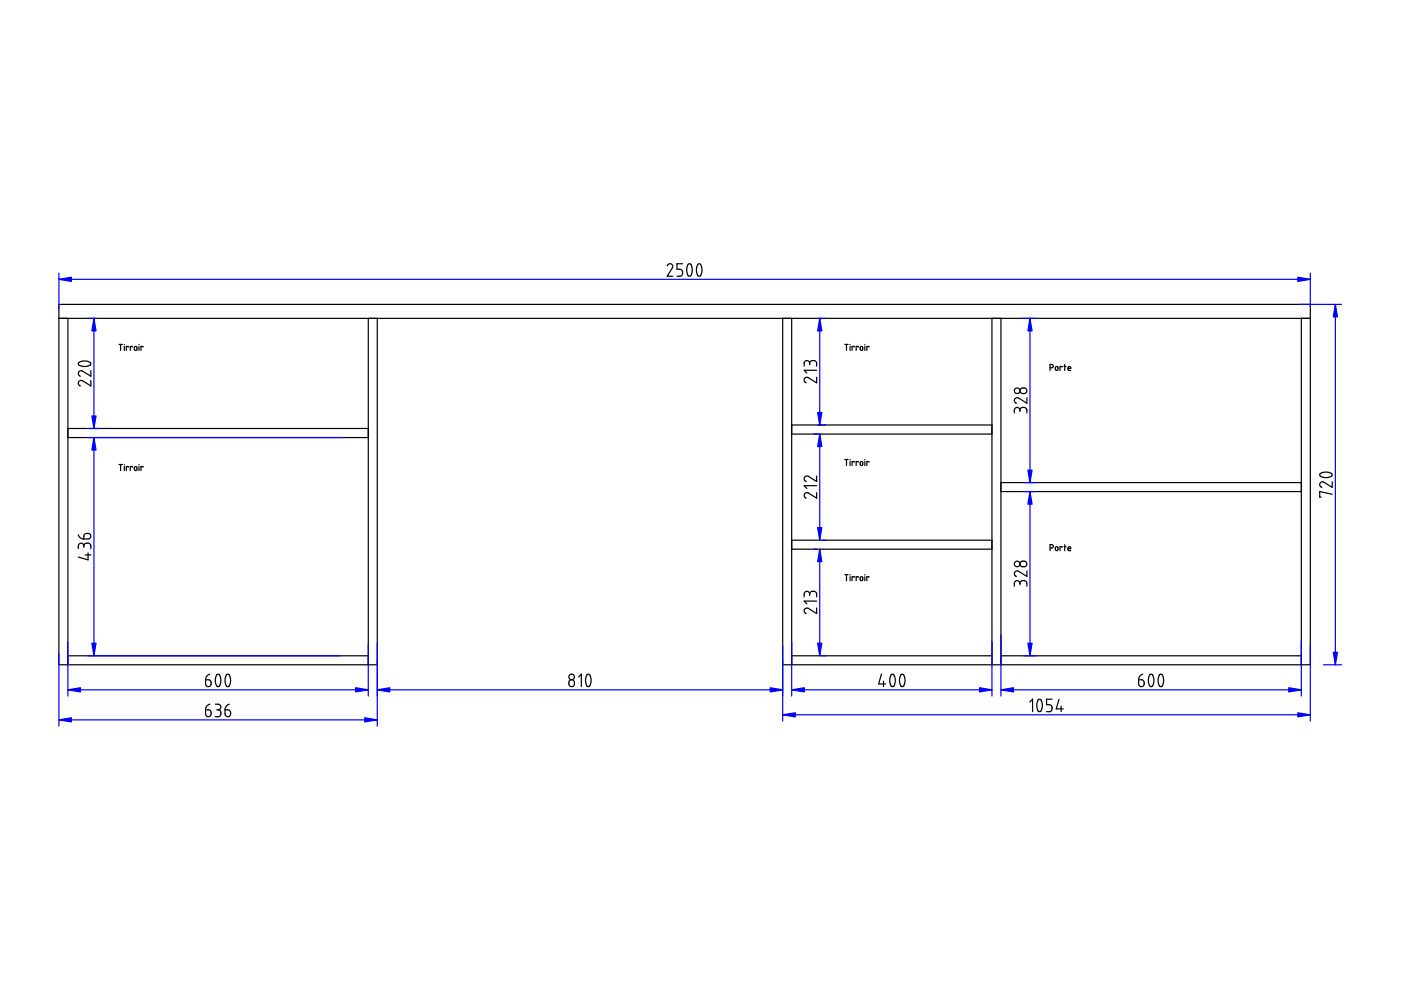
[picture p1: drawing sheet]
<svg xmlns="http://www.w3.org/2000/svg" width="297mm" height="210mm" viewBox="0 0 297 210" stroke-linecap="round" stroke-linejoin="round" font-family="sans-serif">
<g fill="none" stroke="#000" stroke-width=".25">
<path d="M141.5 56.3l.4-.4 .5 .1 .2 .3v.4l-1.1 1.9h1.1M144.7 55.9h-1.2v1.2h.8l.3 .2 .1 .3-.2 .8-.3 .2h-.7M145.9 56l.1-.1a.81 .81 0 0 1 .7 1v.8l-.2 .7a.52 .52 0 0 1-.6 0 .52 .52 0 0 1-.2-.6l-.1-.9zM148 56l.3-.1 .3 .2 .2 .8-.1 1.1-.4 .6-.4-.3-.2-.8v-.8zM12.5 67.5h265.3M14.4 67.5v73.4M16.7 76.9l.9-.4 .9 .1 .6 .3a.6 .6 0 0 1-.1 .6 .6 .6 0 0 1-.6 .2h-.7l-.8-.2-.3-.3zM19.3 78.6v1.2l-1.9-1.2-.5 .1-.3 .5 .4 .6M25.2 73h.7M25.6 73v1.3M26.4 73v.1M26.4 73.4v.9"/>
<path d="M27.2 73.6v-.2h-.4v.9M28 73.6v-.2h-.4v.9M28.6 73.5a.28 .28 0 0 1 .3 0 .28 .28 0 0 1 .1 .2v.3a.29 .29 0 0 1-.2 .3 .29 .29 0 0 1-.3-.3zM29.5 73v.1M29.5 73.4v.9M30.3 73.6v-.2h-.4v.9M78.1 67.5v73.4M80 67.5v73.4h-67.5v-76.4h265.3v76.4h-111.9v-73.4M167.9 67.5v73.4M171.7 77l-.3-.5h-.6l-.3 .4v.7M171.7 77l.3-.5h.8l.3 .4v.7M171.7 77v.3"/>
<path d="M173.1 80v1.2l-1.8-1.2h-.5l-.2 .3-.1 .4 .4 .5M173.1 78.5h-2.6l.6 .6M179.1 73h.7M179.5 73v1.3M180.2 73v.1M180.2 73.4v.9M181.1 73.6v-.2h-.4v.9M181.9 73.6v-.2h-.4v.9M182.4 73.5a.28 .28 0 0 1 .3 0 .28 .28 0 0 1 .2 .2v.3a.28 .28 0 0 1-.3 .3 .28 .28 0 0 1-.2-.3zM183.4 73v.1M183.4 73.4v.9M184.2 73.6v-.2h-.4v.9"/>
<path d="M210.3 67.5v73.4M212.2 67.5v73.4M222.6 78h.5a.35 .35 0 0 0 .2-.4 .35 .35 0 0 0-.3-.3h-.4v1.2M223.8 77.9a.29 .29 0 0 1 .3-.2 .29 .29 0 0 1 .2 .3v.3a.29 .29 0 0 1-.3 .3 .29 .29 0 0 1-.2-.3zM225.2 77.8v-.1h-.5v.8M225.6 77.7h.4M225.7 77.3v1.2M226.4 78.1h.6v-.1a.29 .29 0 0 0-.3-.3 .29 .29 0 0 0-.3 .3l.1 .5h.5M275.9 67.5v73.4M14.4 90.8h63.7M14.4 92.8h63.7M19.3 80.7v1.1l-1.9-1.1h-.5l-.3 .6 .2 .4 .2 .1"/>
<path d="M25.2 98.5h.7M25.6 98.5v1.3M26.4 98.5v.1M26.4 98.9v.9M27.2 99.1v-.2h-.4v.9M28 99.1v-.2h-.4v.9M28.6 99h.4v.5a.29 .29 0 0 1-.2 .3 .29 .29 0 0 1-.3-.3zM29.5 98.5v.1M29.5 98.9v.9M30.3 99.1v-.2h-.4v.9M167.9 92h42.4M167.9 90.1h42.4"/>
<path d="M179.1 97.4h.7M179.5 97.4v1.3M180.2 97.4v.1M180.2 97.9v.8M181.1 98v-.1h-.4v.8M181.9 98v-.1h-.4v.8M182.4 98a.28 .28 0 0 1 .3-.1 .28 .28 0 0 1 .2 .2v.3a.28 .28 0 0 1-.3 .3 .28 .28 0 0 1-.2-.3zM183.4 97.4v.1M183.4 97.9v.8M184.2 98v-.1h-.4v.8M216.2 87l-.1-.4-.6-.2-.4 .4v.8M216.2 87l.4-.6h.7l.4 .4v.8"/>
<path d="M216.2 87v.3M216.3 82.5l.4-.2h.7l.3 .4v.3l-.4 .4h-.7l-.3-.4zM217.7 84.3v1.2l-1.8-1.1h-.5l-.3 .5 .1 .4 .3 .2M16.6 113.4l.4 .6 .8 .3M17.8 115.8l-.3-.5-.6-.1-.3 .4v.8M17.8 115.8l.3-.6h.8l.3 .4 .1 .8M17.8 115.8v.3M17.9 113.4l.3-.3h.6l.4 .3v.5l-.4 .4h-1zM18.1 117.7h1.2M18.7 117.2v1.5l-2.1-.6M167.9 116.4h42.4M167.9 114.5h42.4"/>
<path d="M173.1 104.5v1.1l-1.7-1.1h-.6l-.3 .3v.4l.4 .4M173.1 100.9v1.2l-1.8-1.1h-.5l-.3 .3v.3l.4 .5M173.1 103h-2.6l.6 .6M212.2 104.2h63.7M212.2 102.3h63.7M216.4 119.1l.3-.1 .7 .1 .3 .4-.1 .5-.4 .2-.7-.1-.3-.4zM222.6 116.2h.5a.35 .35 0 0 0 .2-.4 .35 .35 0 0 0-.3-.3h-.4v1.3M223.8 116.1a.29 .29 0 0 1 .3-.2 .29 .29 0 0 1 .2 .3v.3a.29 .29 0 0 1-.3 .3 .29 .29 0 0 1-.2-.3zM225.2 116v-.1h-.5v.9M225.6 115.9h.4M225.7 115.5v1.3M226.4 116.3h.6v-.1a.29 .29 0 0 0-.3-.3 .29 .29 0 0 0-.3 .3l.1 .5 .5 .1"/>
<path d="M279.9 100.4l.7-.3h.8l.9 .3 .1 .4-.4 .3-1.2 .2-.9-.4zM282.4 102.2v1.1l-1.8-1.1h-.5l-.3 .6 .4 .5M282.4 104.8l-2.6-.6v1.2h.3M14.4 139h63.7M167.9 139h42.4M171.7 126l-.2-.5-.6-.1-.4 .4v.8M171.7 126l.3-.6h.7l.4 .4v.8M171.7 126v.3M173.1 128.9v1.2l-2-1.2-.4 .2-.2 .3v.4l.4 .3M173.1 127.4h-2.6l.6 .6M179.1 121.8h.7M179.5 121.8v1.3"/>
<path d="M180.2 121.8v.1M180.2 122.3v.8M181.1 122.4v-.1h-.4v.8M181.9 122.4v-.1h-.4v.8M182.4 122.4a.28 .28 0 0 1 .3-.1 .28 .28 0 0 1 .2 .3v.2a.28 .28 0 0 1-.3 .3 .28 .28 0 0 1-.2-.3zM183.4 121.8v.1M183.4 122.3v.8M184.2 122.4v-.1h-.4v.8M212.2 139h63.7M216.2 123.7l-.2-.5h-.6l-.3 .3v.8M216.2 123.7l.1-.3 .4-.3 .7 .1 .3 .3v.8M216.2 123.7v.3"/>
<path d="M217.7 121.1v1.1l-1.8-1.1h-.5l-.3 .6 .1 .3 .3 .2M43.6 144.1h.7l.3 .2 .2 .8-.3 .4-.5 .1-.3-.2-.1-.3zM43.6 150.5h.7l.4 .2 .1 .7-.3 .5-.5 .1-.3-.2-.1-.4zM44.5 142.9l-.7 .5-.2 .7M44.5 149.3l-.7 .5-.2 .7M45.7 149.3h.7l.4 .3-.1 .6-.5 .3M46 150.5h.2M46 143h.5l.3 .8v1.1l-.3 .6-.2 .1-.4-.2-.2-.8v-.9zM46.2 150.5l.5 .2 .1 .9-.3 .3-.8 .1M47.7 150.5h.7l.4 .2 .1 .7-.3 .5-.4 .1-.3-.2-.2-.4zM48 143.1l.2-.2 .4 .1 .3 .9-.1 1.2-.4 .5-.4-.1-.3-.8v-.8zM48.6 149.3l-.7 .5-.2 .7"/>
<path d="M120.7 144.4l.4-.3 .5 .2 .2 .8-.2 .4-.5 .1-.3-.2-.2-.3zM122.7 143.5l.6-.6v2.7M124.4 143.1l.3-.2 .3 .1 .3 .9-.1 1.1-.4 .6-.3-.1-.3-.9v-.8zM186.9 142.9l-.6 2.1h1.5M187.3 144.4v1.2M188.9 143.1l.2-.2 .4 .1 .3 .9-.1 1.1-.4 .6-.4-.2-.2-.8v-.8zM191 143h.5l.4 .8v.9l-.3 .7-.2 .2-.4-.2-.3-.9 .1-.7zM218.3 148.8l.6-.5v2.6M220.1 148.4l.2-.1 .4 .1 .3 .8-.1 1.2-.4 .5-.4-.1-.3-.9v-.7zM223.1 148.3h-1.2v1.1h.7l.5 .5-.1 .6-.2 .3-.9 .1M224.5 148.3l-.6 2h1.5M225 149.7v1.2"/>
<path d="M241.4 144.1h.7l.3 .2 .2 .8-.2 .4-.5 .1-.3-.2-.2-.3zM242.3 142.9l-.7 .5-.2 .7M243.8 143h.5l.3 1v1l-.5 .6-.3-.2-.3-.8v-.9zM245.8 143.1l.2-.2 .4 .1 .3 .9-.1 1-.2 .6-.2 .1-.3-.1-.3-.9v-.9z"/>
<circle cx="215.6" cy="82.9" r=".59"/>
<circle cx="215.7" cy="119.6" r=".58"/>
<circle cx="121.2" cy="143.5" r=".59"/>
</g>
<g fill="none" stroke="#00f" stroke-width=".25">
<path d="M12.5 59.2h265.3M12.5 57.9v7.6M277.8 57.9v7.2M18.6 67.5h1.8M19.9 67.5v23.3M173.4 67.5h1.7M173.8 67.5v22.6M216.6 67.5h3.1M218.4 67.5v34.8M275.4 64.5h9M283.1 64.5v76.4M18.6 92.8h54.2"/>
<path d="M18.6 90.8h2.7M19.9 92.8v46.2M172.5 92h1M173.4 90.1h1.7M173.8 92v22.5M172.5 116.4h.7M173.8 116.4v22.6M174.3 114.5h.8M217 104.2h2.4M217.2 102.3h2.5M218.4 104.2v34.8M12.5 138.6v15.3"/>
<path d="M14.4 136.1v11.5M18.6 139h53.6M78.1 136.5v11.1M80 136.2v17.7M165.9 136.9v16M167.9 136.1v11.5M174.3 139h.8M210.3 136.1v11.5M212.2 134.5v13.1M217 139h2.7M275.9 135.8v11.8M277.8 136.8v16.1"/>
<path d="M12.5 152.6h67.5M14.4 146.3h63.7M80 146.3h85.9M165.9 151.6h111.9M167.9 146.3h42.4M212.2 146.3h63.7M280.6 140.9h3.8"/>
</g>
<g fill="#00f" stroke="#00f" stroke-width=".25">
<path d="M12.5 59.2l2.6-.4v.9z"/>
<path d="M275.2 58.8l2.6 .4-2.6 .5z"/>
<path d="M273.2 145.8l2.7 .5-2.7 .4z"/>
<path d="M212.2 146.3l2.7-.5v.9z"/>
<path d="M207.7 145.8l2.6 .5-2.6 .4z"/>
<path d="M167.9 146.3l2.6-.5v.9z"/>
<path d="M163.3 145.8l2.6 .5-2.6 .4z"/>
<path d="M80 146.3l2.6-.5v.9z"/>
<path d="M75.4 145.8l2.7 .5-2.7 .4z"/>
<path d="M14.4 146.3l2.7-.5v.9z"/>
<path d="M19.9 92.8l.5 2.6h-.9z"/>
<path d="M19.5 136.4h.9l-.5 2.6z"/>
<path d="M19.5 88.2h.9l-.5 2.6z"/>
<path d="M19.9 67.5l.5 2.7h-.9z"/>
<path d="M173.8 67.5l.4 2.7h-.8z"/>
<path d="M173.4 87.5h.8l-.4 2.6z"/>
<path d="M173.8 92l.4 2.7h-.8z"/>
<path d="M173.4 111.9h.8l-.4 2.6z"/>
<path d="M173.8 116.4l.4 2.7h-.8z"/>
<path d="M173.4 136.4h.8l-.4 2.6z"/>
<path d="M218.4 67.5l.4 2.7h-.9z"/>
<path d="M217.9 99.7h.9l-.4 2.6z"/>
<path d="M218.4 104.2l.4 2.7h-.9z"/>
<path d="M217.9 136.4h.9l-.4 2.6z"/>
<path d="M282.7 138.3h.9l-.5 2.6z"/>
<path d="M283.1 64.5l.5 2.7h-.9z"/>
<path d="M275.2 151.1l2.6 .5-2.6 .4z"/>
<path d="M165.9 151.6l2.7-.5v.9z"/>
<path d="M12.5 152.6l2.6-.4v.9z"/>
<path d="M77.3 152.2l2.7 .4-2.7 .5z"/>
</g>
</svg>
